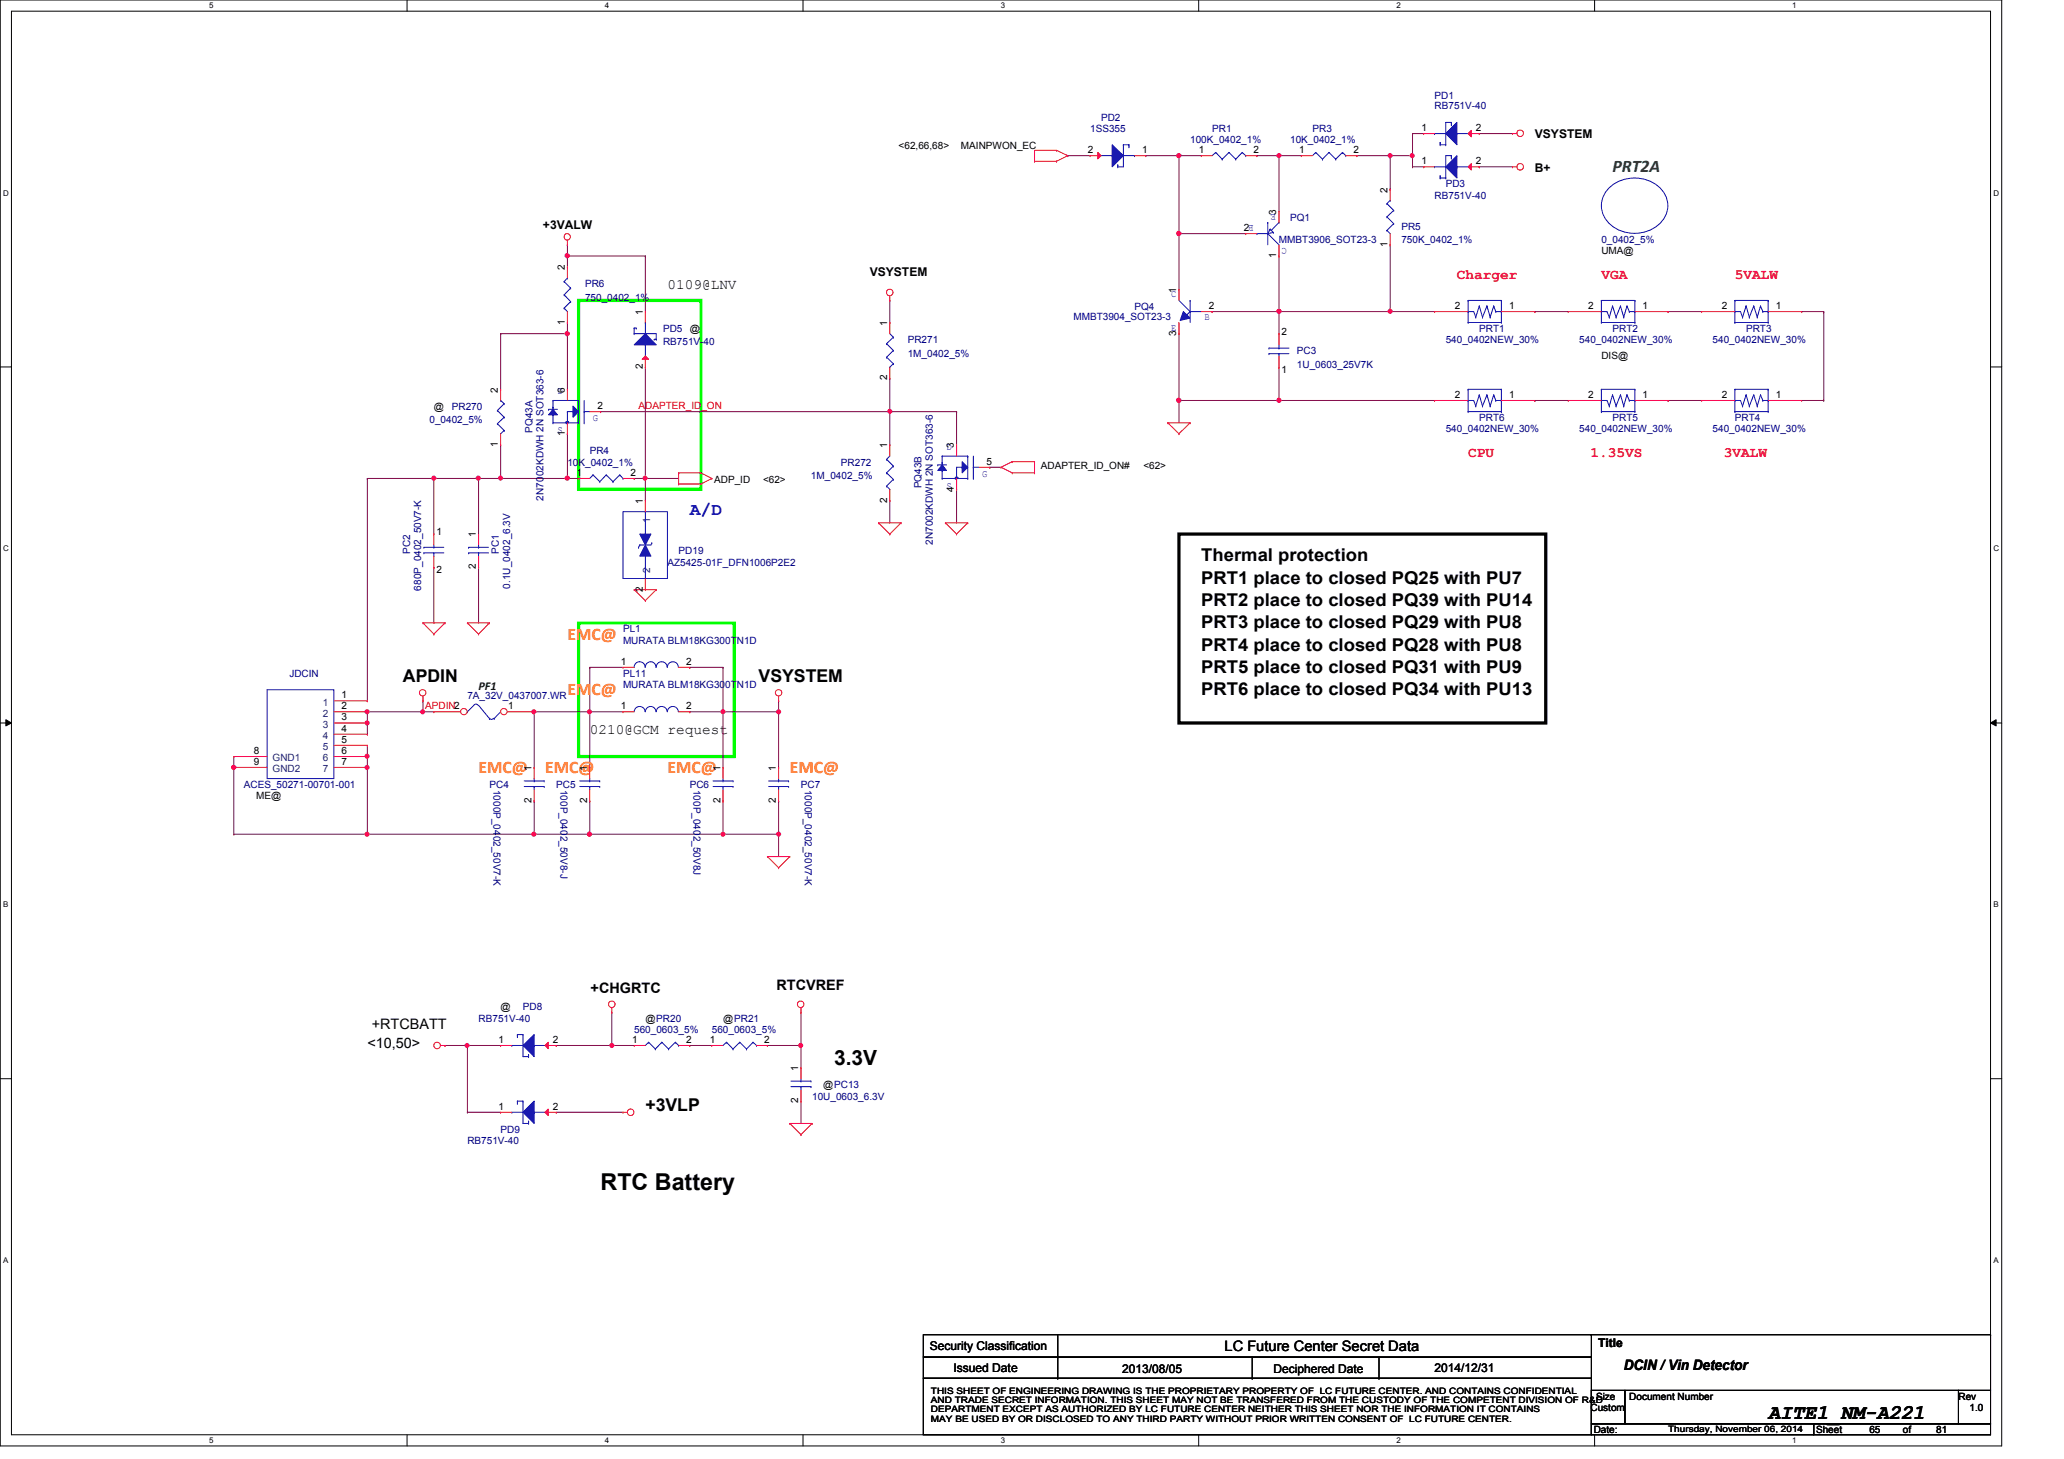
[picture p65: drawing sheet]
<svg xmlns="http://www.w3.org/2000/svg" width="297mm" height="210mm" viewBox="0 0 297 210" stroke-linecap="round" stroke-linejoin="round" font-family="sans-serif">
<defs><g id="words">
<text font-size="3.3" x="86.4" y="171.2">RTC Battery</text>
<g font-size="3">
<text x="120.1" y="153.2">3.3V</text>
<text x="254.5" y="204.2">AITE1_NM-A221</text>
</g>
<text font-size="2.5" fill="#008000" x="232.1" y="24.8">PRT2A</text>
<text font-size="2.5" fill="#00f" x="99.3" y="74.1">A/D</text>
<g font-size="2.5">
<text x="172.9" y="80.8">Thermal protection</text>
<text x="172.9" y="84">PRT1 place to closed PQ25 with PU7</text>
<text x="172.9" y="87.2">PRT2 place to closed PQ39 with PU14</text>
<text x="172.9" y="90.4">PRT3 place to closed PQ29 with PU8</text>
<text x="172.9" y="93.6">PRT4 place to closed PQ28 with PU8</text>
<text x="58" y="98.1">APDIN</text>
<text x="109.2" y="98.1">VSYSTEM</text>
<text x="172.9" y="96.8">PRT5 place to closed PQ31 with PU9</text>
<text x="172.9" y="100">PRT6 place to closed PQ34 with PU13</text>
<text x="92.9" y="159.9">+3VLP</text>
</g>
<g font-size="2.5" fill="#ff8000">
<text x="81.7" y="92">EMC@</text>
<text x="81.7" y="100">EMC@</text>
<text x="68.9" y="111.3">EMC@</text>
<text x="78.4" y="111.3">EMC@</text>
<text x="96.1" y="111.3">EMC@</text>
<text x="113.7" y="111.3">EMC@</text>
</g>
<g font-size="2.1">
<text x="96.1" y="41.6">0109@LNV</text>
<text x="84.9" y="105.6">0210@GCM request</text>
<text x="85" y="142.9">+CHGRTC</text>
<text x="111.8" y="142.4">RTCVREF</text>
<text x="53.5" y="148">+RTCBATT</text>
<text x="52.9" y="150.7">&lt;10,50&gt;</text>
<text x="176.2" y="194.4">LC Future Center Secret Data</text>
<text x="233.7" y="197.1">DCIN / Vin Detector</text>
</g>
<g font-size="2.1" fill="#f00">
<text x="209.7" y="40.1">Charger</text>
<text x="230.5" y="40.1">VGA</text>
<text x="249.7" y="40.1">5VALW</text>
<text x="211.3" y="65.7">CPU</text>
<text x="228.9" y="65.7">1.35VS</text>
<text x="248.1" y="65.7">3VALW</text>
</g>
<g font-size="1.7">
<text x="220.9" y="19.9">VSYSTEM</text>
<text x="220.9" y="24.7">B+</text>
<text x="78.1" y="33">+3VALW</text>
<text x="125.2" y="39.7">VSYSTEM</text>
<text x="133.8" y="194.3">Security Classification</text>
<text x="137.2" y="197.3">Issued Date</text>
<text x="161.5" y="197.5">2013/08/05</text>
<text x="183.3" y="197.5">Deciphered Date</text>
<text x="206.5" y="197.3">2014/12/31</text>
<text x="230" y="193.8">Title</text>
</g>
<text font-size="1.7" fill="#004000" x="68.9" y="99.3">PF1</text>
<g font-size="1.4" fill="#000080">
<text x="158.5" y="17.4">PD2</text>
<text x="206.5" y="14.2">PD1</text>
<text x="206.5" y="15.7">RB751V-40</text>
<text x="156.9" y="19">1SS355</text>
<text x="171.3" y="20.6">100K_0402_1%</text>
<text x="174.5" y="19">PR1</text>
<text x="185.7" y="20.6">10K_0402_1%</text>
<text x="188.9" y="19">PR3</text>
<text x="206.5" y="28.6">RB751V-40</text>
<text x="208.1" y="27">PD3</text>
<text x="184.1" y="35">MMBT3906_SOT23-3</text>
<text x="185.7" y="31.7">PQ1</text>
<text x="201.7" y="33.1">PR5</text>
<text x="201.7" y="35">750K_0402_1%</text>
<text x="230.5" y="35">0_0402_5%</text>
<text x="84.2" y="41.4">PR6</text>
<text x="84.2" y="43.3">750_0402_1%</text>
<text x="95.4" y="47.8">PD5</text>
<text x="154.5" y="46">MMBT3904_SOT23-3</text>
<text x="163.3" y="44.6">PQ4</text>
<text x="212.9" y="47.8">PRT1</text>
<text x="232.1" y="47.8">PRT2</text>
<text x="251.3" y="47.8">PRT3</text>
<text x="95.4" y="49.7">RB751V-40</text>
<text x="130.6" y="49.4">PR271</text>
<text x="130.6" y="51.3">1M_0402_5%</text>
<text x="186.6" y="51">PC3</text>
<text x="186.6" y="52.9">1U_0603_25V7K</text>
<text x="208.1" y="49.4">540_0402NEW_30%</text>
<text x="227.3" y="49.4">540_0402NEW_30%</text>
<text x="246.5" y="49.4">540_0402NEW_30%</text>
<text x="65" y="59">PR270</text>
<text x="61.8" y="60.9">0_0402_5%</text>
<text x="76.6" y="62.3" transform="rotate(-90 76.6 62.3)">PQ43A</text>
<text x="84.9" y="65.4">PR4</text>
<text x="208.1" y="62.2">540_0402NEW_30%</text>
<text x="212.9" y="60.6">PRT6</text>
<text x="227.3" y="62.2">540_0402NEW_30%</text>
<text x="232.1" y="60.6">PRT5</text>
<text x="246.5" y="62.2">540_0402NEW_30%</text>
<text x="249.7" y="60.6">PRT4</text>
<text x="81.7" y="67">10K_0402_1%</text>
<text x="116.7" y="68.9">1M_0402_5%</text>
<text x="121" y="67">PR272</text>
<text x="132.6" y="70.3" transform="rotate(-90 132.6 70.3)">PQ43B</text>
<text x="78.2" y="72" transform="rotate(-90 78.2 72)">2N7002KDWH 2N SOT363-6</text>
<text x="59" y="79.7" transform="rotate(-90 59 79.7)">PC2</text>
<text x="71.8" y="79.7" transform="rotate(-90 71.8 79.7)">PC1</text>
<text x="96.1" y="81.4">AZ5425-01F_DFN1006P2E2</text>
<text x="97.7" y="79.8">PD19</text>
<text x="134.2" y="78.4" transform="rotate(-90 134.2 78.4)">2N7002KDWH 2N SOT363-6</text>
<text x="60.6" y="85" transform="rotate(-90 60.6 85)">680P_0402_50V7-K</text>
<text x="73.4" y="84.7" transform="rotate(-90 73.4 84.7)">0.1U_0402_6.3V</text>
<text x="89.7" y="91">PL1</text>
<text x="89.7" y="92.6">MURATA BLM18KG300TN1D</text>
<text x="41.7" y="97.4">JDCIN</text>
<text x="67.3" y="100.6">7A_32V_0437007.WR</text>
<text x="89.7" y="97.4">PL11</text>
<text x="89.7" y="99">MURATA BLM18KG300TN1D</text>
<text x="35.1" y="113.4">ACES_50271-00701-001</text>
<text x="70.4" y="113.4">PC4</text>
<text x="71" y="113.6" transform="rotate(90 71 113.6)">1000P_0402_50V7-K</text>
<text x="80" y="113.4">PC5</text>
<text x="80.6" y="113.6" transform="rotate(90 80.6 113.6)">100P_0402_50V8-J</text>
<text x="99.3" y="113.4">PC6</text>
<text x="99.8" y="113.6" transform="rotate(90 99.8 113.6)">100P_0402_50V8J</text>
<text x="115.3" y="113.4">PC7</text>
<text x="115.8" y="113.6" transform="rotate(90 115.8 113.6)">1000P_0402_50V7-K</text>
<text x="68.9" y="147">RB751V-40</text>
<text x="75.3" y="145.4">PD8</text>
<text x="91.3" y="148.6">560_0603_5%</text>
<text x="102.4" y="148.6">560_0603_5%</text>
<text x="116.9" y="158.2">10U_0603_6.3V</text>
<text x="67.3" y="164.6">RB751V-40</text>
<text x="72" y="163">PD9</text>
</g>
<g font-size="1.4">
<text x="129.3" y="21.4">&lt;62,66,68&gt;</text>
<text x="138.3" y="21.4">MAINPWON_EC</text>
<text x="156.5" y="22">2</text>
<text x="164.4" y="22">1</text>
<text x="172.5" y="22">1</text>
<text x="180.4" y="22">2</text>
<text x="187" y="22">1</text>
<text x="194.8" y="22">2</text>
<text x="204.6" y="18.8">1</text>
<text x="204.6" y="23.6">1</text>
<text x="212.4" y="18.8">2</text>
<text x="212.4" y="23.6">2</text>
<text x="199.7" y="27.7" transform="rotate(-90 199.7 27.7)">2</text>
<text x="179" y="33.2">2</text>
<text x="183.7" y="30.9" transform="rotate(-90 183.7 30.9)">3</text>
<text x="199.7" y="35.5" transform="rotate(-90 199.7 35.5)">1</text>
<text x="81.3" y="38.9" transform="rotate(-90 81.3 38.9)">2</text>
<text x="183.7" y="37.1" transform="rotate(-90 183.7 37.1)">1</text>
<text x="230.5" y="36.6">UMA@</text>
<text x="81.3" y="46.7" transform="rotate(-90 81.3 46.7)">1</text>
<text x="92.5" y="45.3" transform="rotate(-90 92.5 45.3)">1</text>
<text x="99.3" y="47.8">@</text>
<text x="127.7" y="46.9" transform="rotate(-90 127.7 46.9)">1</text>
<text x="169.3" y="42.1" transform="rotate(-90 169.3 42.1)">1</text>
<text x="174" y="44.4">2</text>
<text x="209.4" y="44.4">2</text>
<text x="217.2" y="44.4">1</text>
<text x="228.6" y="44.4">2</text>
<text x="236.4" y="44.4">1</text>
<text x="247.8" y="44.4">2</text>
<text x="255.6" y="44.4">1</text>
<text x="92.5" y="53.1" transform="rotate(-90 92.5 53.1)">2</text>
<text x="169.3" y="48.3" transform="rotate(-90 169.3 48.3)">3</text>
<text x="184.4" y="53.7">1</text>
<text x="184.4" y="48.2">2</text>
<text x="230.5" y="51.6">DIS@</text>
<text x="62.4" y="59">@</text>
<text x="71.7" y="56.5" transform="rotate(-90 71.7 56.5)">2</text>
<text x="81.3" y="56.5" transform="rotate(-90 81.3 56.5)">6</text>
<text x="86" y="58.8">2</text>
<text x="127.7" y="54.7" transform="rotate(-90 127.7 54.7)">2</text>
<text x="209.4" y="57.2">2</text>
<text x="217.2" y="57.2">1</text>
<text x="228.6" y="57.2">2</text>
<text x="236.4" y="57.2">1</text>
<text x="247.8" y="57.2">2</text>
<text x="255.6" y="57.2">1</text>
<text x="71.7" y="64.3" transform="rotate(-90 71.7 64.3)">1</text>
<text x="81.3" y="62.7" transform="rotate(-90 81.3 62.7)">1</text>
<text x="127.7" y="64.5" transform="rotate(-90 127.7 64.5)">1</text>
<text x="137.3" y="64.5" transform="rotate(-90 137.3 64.5)">3</text>
<text x="83" y="68.5">1</text>
<text x="90.8" y="68.5">2</text>
<text x="102.8" y="69.5">ADP_ID</text>
<text x="109.8" y="69.5">&lt;62&gt;</text>
<text x="137.3" y="70.7" transform="rotate(-90 137.3 70.7)">4</text>
<text x="142" y="66.8">5</text>
<text x="149.8" y="67.4">ADAPTER_ID_ON#</text>
<text x="164.5" y="67.4">&lt;62&gt;</text>
<text x="62.8" y="77">1</text>
<text x="68.5" y="77.3" transform="rotate(-90 68.5 77.3)">1</text>
<text x="92.5" y="72.5" transform="rotate(-90 92.5 72.5)">1</text>
<text x="127.7" y="72.3" transform="rotate(-90 127.7 72.3)">2</text>
<text x="62.8" y="82.5">2</text>
<text x="68.5" y="81.9" transform="rotate(-90 68.5 81.9)">2</text>
<text x="92.5" y="85.1" transform="rotate(-90 92.5 85.1)">2</text>
<text x="89.4" y="95.6">1</text>
<text x="98.8" y="95.6">2</text>
<text x="49.1" y="100.5">1</text>
<text x="49.1" y="102">2</text>
<text x="49.1" y="103.6">3</text>
<text x="49.1" y="105.2">4</text>
<text x="49.1" y="106.8">5</text>
<text x="73.1" y="102">1</text>
<text x="89.4" y="102">1</text>
<text x="98.8" y="102">2</text>
<text x="36.5" y="110">9</text>
<text x="36.5" y="108.5">8</text>
<text x="49.1" y="108.5">6</text>
<text x="49.1" y="110">7</text>
<text x="76.5" y="110.9" transform="rotate(-90 76.5 110.9)">1</text>
<text x="84.5" y="110.9" transform="rotate(-90 84.5 110.9)">1</text>
<text x="103.7" y="110.9" transform="rotate(-90 103.7 110.9)">1</text>
<text x="111.7" y="110.9" transform="rotate(-90 111.7 110.9)">1</text>
<text x="36.9" y="115">ME@</text>
<text x="76.5" y="115.5" transform="rotate(-90 76.5 115.5)">2</text>
<text x="84.5" y="115.5" transform="rotate(-90 84.5 115.5)">2</text>
<text x="103.7" y="115.5" transform="rotate(-90 103.7 115.5)">2</text>
<text x="111.7" y="115.5" transform="rotate(-90 111.7 115.5)">2</text>
<text x="72" y="145.4">@</text>
<text x="92.9" y="147">@PR20</text>
<text x="104.1" y="147">@PR21</text>
<text x="71.8" y="150">1</text>
<text x="79.5" y="150">2</text>
<text x="91" y="150">1</text>
<text x="98.8" y="150">2</text>
<text x="102.1" y="150">1</text>
<text x="110" y="150">2</text>
<text x="114.9" y="154.1" transform="rotate(-90 114.9 154.1)">1</text>
<text x="71.8" y="159.6">1</text>
<text x="79.5" y="159.6">2</text>
<text x="114.9" y="158.7" transform="rotate(-90 114.9 158.7)">2</text>
<text x="118.4" y="156.6">@PC13</text>
<text x="228.9" y="203">Custom</text>
<text x="229.7" y="201.4">Size</text>
<text x="234.5" y="201.4">Document Number</text>
<text x="281.9" y="201.4">Rev</text>
<text x="283.5" y="203">1.0</text>
<text x="229.4" y="206.2">Date:</text>
<text x="261.4" y="206.2">Sheet</text>
<text x="269" y="206.2">65</text>
<text x="273.9" y="206.2">of</text>
<text x="278.6" y="206.2">81</text>
</g>
<g font-size="1.4" fill="#00f">
<text x="180.4" y="32.4" transform="rotate(180 180.4 32.4)">B</text>
<text x="183.6" y="30.8" transform="rotate(180 183.6 30.8)">E</text>
<text x="185.2" y="35.6" transform="rotate(180 185.2 35.6)">C</text>
<text x="168.6" y="47.6">E</text>
<text x="168.6" y="42.8">C</text>
<text x="173.4" y="46">B</text>
<text x="80.2" y="56.7">D</text>
<text x="80.2" y="62.3">S</text>
<text x="85.3" y="60.6">G</text>
<text x="136.2" y="64.7">D</text>
<text x="136.2" y="70.3">S</text>
<text x="141.3" y="68.6">G</text>
</g>
<g font-size="1.4" fill="#f00">
<text x="91.9" y="58.9">ADAPTER_ID_ON</text>
<text x="61.2" y="102.1">APDIN2</text>
</g>
<g font-size="1.4" fill="#004080">
<text x="93.6" y="75.2" transform="rotate(-90 93.6 75.2)">1</text>
<text x="93.6" y="82.4" transform="rotate(-90 93.6 82.4)">2</text>
<text x="46.4" y="101.5">1</text>
<text x="46.4" y="103.1">2</text>
<text x="46.4" y="104.7">3</text>
<text x="46.4" y="106.3">4</text>
<text x="46.4" y="107.9">5</text>
<text x="39.2" y="111.1">GND2</text>
<text x="39.2" y="109.5">GND1</text>
<text x="46.4" y="109.5">6</text>
<text x="46.4" y="111.1">7</text>
</g>
<g font-size="1.3">
<text x="134" y="200.6">THIS SHEET OF ENGINEERING DRAWING IS THE PROPRIETARY PROPERTY OF LC FUTURE CENTER. AND CONTAINS CONFIDENTIAL</text>
<text x="134" y="201.9">AND TRADE SECRET INFORMATION. THIS SHEET MAY NOT BE TRANSFERED FROM THE CUSTODY OF THE COMPETENT DIVISION OF R&amp;D</text>
<text x="134" y="203.2">DEPARTMENT EXCEPT AS AUTHORIZED BY LC FUTURE CENTER NEITHER THIS SHEET NOR THE INFORMATION IT CONTAINS</text>
<text x="134" y="204.5">MAY BE USED BY OR DISCLOSED TO ANY THIRD PARTY WITHOUT PRIOR WRITTEN CONSENT OF LC FUTURE CENTER.</text>
<text x="240.1" y="206">Thursday, November 06, 2014</text>
</g>
<g font-size="1.1">
<text x="30.1" y="1.1">5</text>
<text x="87" y="1.1">4</text>
<text x="144" y="1.1">3</text>
<text x="201" y="1.1">2</text>
<text x="257.9" y="1.1">1</text>
<text x=".5" y="28.2">D</text>
<text x="286.9" y="28.2">D</text>
<text x=".5" y="79.3">C</text>
<text x="286.9" y="79.3">C</text>
<text x=".5" y="130.6">B</text>
<text x="286.9" y="130.6">B</text>
<text x=".5" y="181.7">A</text>
<text x="286.9" y="181.7">A</text>
<text x="30.1" y="207.6">5</text>
<text x="87" y="207.6">4</text>
<text x="144" y="207.6">3</text>
<text x="201" y="207.6">2</text>
<text x="257.9" y="207.6">1</text>
</g>
</g></defs>
<path d="M0 0h288.1v208h-288.1zM1.6 1.6h284.9v204.8h-284.9z" fill="none" stroke="#000" stroke-width=".14"/>
<g fill="#fff">
<path d="M30.1 .2h.6v1.2h-.6z"/>
<path d="M30.1 206.6h.6v1.2h-.6z"/>
</g>
<path d="M58.6 0v1.6M58.6 206.4v1.6" fill="none" stroke="#000" stroke-width=".14"/>
<g fill="#fff">
<path d="M87 .2h.6v1.2h-.6z"/>
<path d="M87 206.6h.6v1.2h-.6z"/>
</g>
<path d="M115.6 0v1.6M115.6 206.4v1.6" fill="none" stroke="#000" stroke-width=".14"/>
<g fill="#fff">
<path d="M144 .2h.6v1.2h-.6z"/>
<path d="M144 206.6h.6v1.2h-.6z"/>
</g>
<path d="M172.5 0v1.6M172.5 206.4v1.6" fill="none" stroke="#000" stroke-width=".14"/>
<g fill="#fff">
<path d="M201 .2h.5v1.2h-.5z"/>
<path d="M201 206.6h.5v1.2h-.5z"/>
</g>
<path d="M229.5 0v1.6M229.5 206.4v1.6" fill="none" stroke="#000" stroke-width=".14"/>
<g fill="#fff">
<path d="M257.9 .2h.6v1.2h-.6z"/>
<path d="M257.9 206.6h.6v1.2h-.6z"/>
<path d="M.5 27.2h.7v1.2h-.7z"/>
<path d="M286.9 27.2h.8v1.2h-.8z"/>
<path d="M.5 78.4h.7v1.1h-.7z"/>
<path d="M286.9 78.4h.8v1.1h-.8z"/>
</g>
<path d="M0 52.8h1.6M286.5 52.8h1.6" fill="none" stroke="#000" stroke-width=".14"/>
<g fill="#fff">
<path d="M.5 129.6h.7v1.2h-.7z"/>
<path d="M286.9 129.6h.7v1.2h-.7z"/>
</g>
<path d="M0 104h1.6M.8 103.5l.8 .5-.8 .4zM286.5 104l.8-.5v.9zM286.5 104h1.6" fill="none" stroke="#000" stroke-width=".14"/>
<path d="M.8 103.5l.8 .5-.8 .4zM286.5 104l.8-.5v.9z" fill="#000"/>
<g fill="#fff">
<path d="M.5 180.8h.7v1.1h-.7z"/>
<path d="M286.9 180.8h.7v1.1h-.7z"/>
</g>
<path d="M0 155.2h1.6M286.5 155.2h1.6" fill="none" stroke="#000" stroke-width=".14"/>
<path d="M169.7 76.8h52.8v27.2h-52.8z" fill="none" stroke="#000" stroke-width=".47"/>
<path d="M83.3 43.2h17.6v27.2h-17.6zM83.3 89.6h22.4v19.2h-22.4z" fill="none" stroke="#0f0" stroke-width=".47"/>
<path d="M115.3 145.6h.1M115.3 158.4h.1M115.3 150.4h.1M115.3 145.6v8M115.3 158.4v3.2" fill="none" stroke="#800040" stroke-width=".14"/>
<circle cx="115.2" cy="150.4" r=".3" fill="#f0f"/>
<circle cx="115.2" cy="150.4" r=".3" fill="none" stroke="#f0f" stroke-width=".14"/>
<path d="M88 150.4h.1M88 145.6h.1M88 150.4h3.3M88 145.6v4.8M99.3 150.4h.1M99.3 150.4h3.1M110.4 150.4h.1M110.4 150.4h4.9" fill="none" stroke="#800040" stroke-width=".14"/>
<circle cx="88.1" cy="150.4" r=".3" fill="#f0f"/>
<circle cx="88.1" cy="150.4" r=".3" fill="none" stroke="#f0f" stroke-width=".14"/>
<path d="M67.3 150.4h.1M67.3 150.4h4.7" fill="none" stroke="#800040" stroke-width=".14"/>
<circle cx="67.2" cy="150.4" r=".3" fill="#f0f"/>
<circle cx="67.2" cy="150.4" r=".3" fill="none" stroke="#f0f" stroke-width=".14"/>
<g fill="none" stroke="#800040" stroke-width=".14">
<path d="M203.3 19.2h.1M203.3 19.2h1.6M203.3 19.2v4.8M203.3 24h.1M203.3 22.4h.1M203.3 24h1.6M174.5 44.8h.1M174.5 44.8h25.6M184.1 44.8h.1M64 150.4h.1M64 150.4h3.3M67.3 150.4h.1"/>
<path d="M67.3 150.4v9.6M67.3 160h.1M67.3 160h4.7M80 160h.1M80 160h9.7"/>
</g>
<circle cx="184.1" cy="44.8" r=".3" fill="#f0f"/>
<circle cx="184.1" cy="44.8" r=".3" fill="none" stroke="#f0f" stroke-width=".14"/>
<path d="M184.1 22.4h.1M184.1 22.4h3.2M200.1 22.4h.1M200.1 22.4h3.2" fill="none" stroke="#800040" stroke-width=".14"/>
<circle cx="203.2" cy="22.4" r=".3" fill="#f0f"/>
<circle cx="203.2" cy="22.4" r=".3" fill="none" stroke="#f0f" stroke-width=".14"/>
<circle cx="200.1" cy="22.4" r=".3" fill="#f0f"/>
<circle cx="200.1" cy="22.4" r=".3" fill="none" stroke="#f0f" stroke-width=".14"/>
<path d="M164.9 22.4h.1M164.9 22.4h4.8M169.7 57.6h.1M169.7 57.6v3.2M240.1 57.6h.1M240.1 57.6h4.8M259.3 44.8h.1M259.3 44.8h3.2M262.5 44.8h.1M262.5 44.8v12.8" fill="none" stroke="#800040" stroke-width=".14"/>
<circle cx="169.6" cy="57.6" r=".32" fill="#f0f"/>
<circle cx="169.6" cy="57.6" r=".32" fill="none" stroke="#f0f" stroke-width=".14"/>
<path d="M169.7 48h.1M169.7 48v9.6M184.1 57.6h.1M184.1 57.6h22.4M220.9 57.6h.1M220.9 57.6h4.8" fill="none" stroke="#800040" stroke-width=".14"/>
<circle cx="184.1" cy="57.6" r=".31" fill="#f0f"/>
<circle cx="184.1" cy="57.6" r=".31" fill="none" stroke="#f0f" stroke-width=".14"/>
<path d="M169.7 33.6h.1M169.7 22.4h.1M169.7 33.6h9.6M169.7 22.4v11.2" fill="none" stroke="#800040" stroke-width=".14"/>
<circle cx="169.7" cy="22.4" r=".31" fill="#f0f"/>
<circle cx="169.7" cy="22.4" r=".31" fill="none" stroke="#f0f" stroke-width=".14"/>
<path d="M184.1 22.4h.1M184.1 22.4v8" fill="none" stroke="#800040" stroke-width=".14"/>
<circle cx="184.1" cy="22.4" r=".3" fill="#f0f"/>
<circle cx="184.1" cy="22.4" r=".3" fill="none" stroke="#f0f" stroke-width=".14"/>
<path d="M169.7 33.6h.1M169.7 33.6v8M180.9 22.4h.1M180.9 22.4h3.2M200.1 44.8h.1M200.1 44.8h6.4M220.9 44.8h.1M220.9 44.8h4.8M240.1 44.8h.1M240.1 44.8h4.8" fill="none" stroke="#800040" stroke-width=".14"/>
<circle cx="169.6" cy="33.6" r=".32" fill="#f0f"/>
<circle cx="169.6" cy="33.6" r=".32" fill="none" stroke="#f0f" stroke-width=".14"/>
<path d="M212.9 19.2h.1M212.9 19.2h4.8M184.1 36.8h.1M184.1 36.8v8M200.1 27.2h.1M200.1 22.4v4.8M212.9 24h.1M212.9 24h4.8" fill="none" stroke="#800040" stroke-width=".14"/>
<circle cx="184.1" cy="44.8" r=".3" fill="#f0f"/>
<circle cx="184.1" cy="44.8" r=".3" fill="none" stroke="#f0f" stroke-width=".14"/>
<path d="M169.7 22.4h.1M169.7 22.4h3.2M200.1 35.2h.1M200.1 35.2v9.6" fill="none" stroke="#800040" stroke-width=".14"/>
<circle cx="200.1" cy="44.8" r=".3" fill="#f0f"/>
<circle cx="200.1" cy="44.8" r=".3" fill="none" stroke="#f0f" stroke-width=".14"/>
<g fill="none" stroke="#800040" stroke-width=".14">
<path d="M153.7 22.4h.1M153.7 22.4h3.2M259.3 57.6h3.2M262.5 57.6h.1M60.9 100.8h.1M60.9 100.8v1.6M76.9 102.4h.1M76.9 102.4h12.8M84.9 102.4h.1M99.3 102.4h.1M99.3 102.4h4.8M84.9 120h.1"/>
<path d="M84.9 120h19.2"/>
</g>
<circle cx="84.8" cy="120" r=".3" fill="#f0f"/>
<circle cx="84.8" cy="120" r=".3" fill="none" stroke="#f0f" stroke-width=".14"/>
<path d="M112.1 102.4h.1M112.1 102.4v8M76.9 120h.1M76.9 120h8" fill="none" stroke="#800040" stroke-width=".14"/>
<circle cx="84.8" cy="120" r=".3" fill="#f0f"/>
<circle cx="84.8" cy="120" r=".3" fill="none" stroke="#f0f" stroke-width=".14"/>
<path d="M84.9 102.4h.1M84.9 102.4v8" fill="none" stroke="#800040" stroke-width=".14"/>
<circle cx="84.8" cy="102.4" r=".3" fill="#f0f"/>
<circle cx="84.8" cy="102.4" r=".3" fill="none" stroke="#f0f" stroke-width=".14"/>
<path d="M112.1 120h.1M112.1 120v3.2" fill="none" stroke="#800040" stroke-width=".14"/>
<circle cx="112.1" cy="120" r=".3" fill="#f0f"/>
<circle cx="112.1" cy="120" r=".3" fill="none" stroke="#f0f" stroke-width=".14"/>
<path d="M76.9 102.4h.1M76.9 102.4v8" fill="none" stroke="#800040" stroke-width=".14"/>
<circle cx="76.8" cy="102.4" r=".3" fill="#f0f"/>
<circle cx="76.8" cy="102.4" r=".3" fill="none" stroke="#f0f" stroke-width=".14"/>
<path d="M76.9 115.2h.1M76.9 115.2v4.8M84.9 115.2h.1M84.9 115.2v4.8M104.1 102.4h.1M104.1 115.2h.1M104.1 102.4v8M104.1 115.2v4.8M104.1 102.4h8" fill="none" stroke="#800040" stroke-width=".14"/>
<circle cx="104.1" cy="102.4" r=".3" fill="#f0f"/>
<circle cx="104.1" cy="102.4" r=".3" fill="none" stroke="#f0f" stroke-width=".14"/>
<path d="M112.1 115.2h.1M112.1 115.2v4.8h-8M104.1 120h.1" fill="none" stroke="#800040" stroke-width=".14"/>
<circle cx="104.1" cy="120" r=".3" fill="#f0f"/>
<circle cx="104.1" cy="120" r=".3" fill="none" stroke="#f0f" stroke-width=".14"/>
<path d="M112.1 100.8h.1M112.1 100.8v1.6" fill="none" stroke="#800040" stroke-width=".14"/>
<circle cx="112.1" cy="102.4" r=".3" fill="#f0f"/>
<circle cx="112.1" cy="102.4" r=".3" fill="none" stroke="#f0f" stroke-width=".14"/>
<g fill="none" stroke="#800040" stroke-width=".14">
<path d="M195.3 22.4h.1M195.3 22.4h4.8M169.7 57.6h.1M184.1 44.8h.1M184.1 52.8h.1M184.1 44.8v3.2M184.1 52.8v4.8h-14.4M52.9 68.8h.1M52.9 68.8v32M52.9 104h.1M52.9 102.4v1.6M60.9 102.4h.1"/>
<path d="M60.9 102.4h1.5M80 150.4h.1M80 150.4h8"/>
</g>
<circle cx="52.8" cy="104" r=".3" fill="#f0f"/>
<circle cx="52.8" cy="104" r=".3" fill="none" stroke="#f0f" stroke-width=".14"/>
<path d="M52.9 105.6h.1M52.9 104v1.6M52.9 102.4h8M60.9 102.4h.1" fill="none" stroke="#800040" stroke-width=".14"/>
<circle cx="52.8" cy="102.4" r=".3" fill="#f0f"/>
<circle cx="52.8" cy="102.4" r=".3" fill="none" stroke="#f0f" stroke-width=".14"/>
<circle cx="60.8" cy="102.4" r=".3" fill="#f0f"/>
<circle cx="60.8" cy="102.4" r=".3" fill="none" stroke="#f0f" stroke-width=".14"/>
<path d="M52.9 108.8h.1M52.9 107.2v1.6" fill="none" stroke="#800040" stroke-width=".14"/>
<circle cx="52.8" cy="108.8" r=".3" fill="#f0f"/>
<circle cx="52.8" cy="108.8" r=".3" fill="none" stroke="#f0f" stroke-width=".14"/>
<path d="M33.7 110.4h.1M33.7 108.8v1.6M52.9 110.4h.1M52.9 108.8v11.2M52.9 120h.1" fill="none" stroke="#800040" stroke-width=".14"/>
<circle cx="52.8" cy="110.4" r=".3" fill="#f0f"/>
<circle cx="52.8" cy="110.4" r=".3" fill="none" stroke="#f0f" stroke-width=".14"/>
<path d="M52.9 120h24M76.9 120h.1" fill="none" stroke="#800040" stroke-width=".14"/>
<circle cx="52.8" cy="120" r=".3" fill="#f0f"/>
<circle cx="52.8" cy="120" r=".3" fill="none" stroke="#f0f" stroke-width=".14"/>
<circle cx="76.8" cy="120" r=".3" fill="#f0f"/>
<circle cx="76.8" cy="120" r=".3" fill="none" stroke="#f0f" stroke-width=".14"/>
<path d="M33.7 110.4v9.6M33.7 120h.1" fill="none" stroke="#800040" stroke-width=".14"/>
<circle cx="33.6" cy="110.4" r=".31" fill="#f0f"/>
<circle cx="33.6" cy="110.4" r=".31" fill="none" stroke="#f0f" stroke-width=".14"/>
<path d="M86.4 59.2h.1M86.4 59.2h41.7M128.1 59.2h.1M128.1 59.2v4.8M92.9 68.8h.1M92.9 68.8h4.8M128.1 72h.1M128.1 72v3.2M137.7 70.4h.1M137.7 70.4v4.8M33.7 120h19.2M52.9 120h.1" fill="none" stroke="#800040" stroke-width=".14"/>
<circle cx="128.1" cy="59.2" r=".3" fill="#f0f"/>
<circle cx="128.1" cy="59.2" r=".3" fill="none" stroke="#f0f" stroke-width=".14"/>
<g fill="none" stroke="#800040" stroke-width=".14">
<path d="M81.7 36.8h.1M81.7 36.8v1.6M72 48h.1M72 48v8M81.7 48h.1M81.7 48v8M128.1 54.4h.1M128.1 43.2h.1M128.1 43.2v3.2M128.1 54.4v4.8h9.6M137.7 59.2h.1M137.7 59.2v4.8"/>
<path d="M72 64h.1M72 68.8h.1M72 64v4.8M81.7 62.4h.1M81.7 62.4v6.4h-9.7M142.4 67.2h.1M142.4 67.2h1.7"/>
</g>
<circle cx="81.6" cy="68.8" r=".31" fill="#f0f"/>
<circle cx="81.6" cy="68.8" r=".31" fill="none" stroke="#f0f" stroke-width=".14"/>
<circle cx="72" cy="68.8" r=".3" fill="#f0f"/>
<circle cx="72" cy="68.8" r=".3" fill="none" stroke="#f0f" stroke-width=".14"/>
<path d="M72 48h.1M72 48h9.7" fill="none" stroke="#800040" stroke-width=".14"/>
<circle cx="81.6" cy="48" r=".31" fill="#f0f"/>
<circle cx="81.6" cy="48" r=".31" fill="none" stroke="#f0f" stroke-width=".14"/>
<path d="M81.7 46.4h.1M81.7 46.4v1.6M62.4 68.8h.1M62.4 68.8v8M68.9 68.8h.1M68.9 68.8h3.1M62.4 81.6h.1M62.4 81.6v8" fill="none" stroke="#800040" stroke-width=".14"/>
<circle cx="68.8" cy="68.8" r=".3" fill="#f0f"/>
<circle cx="68.8" cy="68.8" r=".3" fill="none" stroke="#f0f" stroke-width=".14"/>
<path d="M52.9 68.8h.1M52.9 68.8h16M62.4 68.8h.1M68.9 68.8h.1M68.9 68.8v8M68.9 81.6h.1M68.9 81.6v8" fill="none" stroke="#800040" stroke-width=".14"/>
<circle cx="62.4" cy="68.8" r=".3" fill="#f0f"/>
<circle cx="62.4" cy="68.8" r=".3" fill="none" stroke="#f0f" stroke-width=".14"/>
<path d="M81.7 36.8h.1M81.7 36.8h11.2M92.9 36.8h.1M92.9 36.8v8M84.9 96h.1M84.9 96h4.8M84.9 96v6.4M99.3 96h.1M99.3 96h4.8M104.1 96h.1M104.1 96v6.4" fill="none" stroke="#800040" stroke-width=".14"/>
<circle cx="81.6" cy="36.8" r=".31" fill="#f0f"/>
<circle cx="81.6" cy="36.8" r=".31" fill="none" stroke="#f0f" stroke-width=".14"/>
<path d="M81.7 35.2h.1M81.7 35.2v1.6M92.9 52.8v16M92.9 68.8h.1" fill="none" stroke="#800040" stroke-width=".14"/>
<circle cx="92.8" cy="68.8" r=".3" fill="#f0f"/>
<circle cx="92.8" cy="68.8" r=".3" fill="none" stroke="#f0f" stroke-width=".14"/>
<path d="M81.7 68.8h.1M81.7 68.8h1.6M91.3 68.8h.1M91.3 68.8h1.6M92.9 68.8h.1M92.9 68.8v3.2" fill="none" stroke="#800040" stroke-width=".14"/>
<g fill="none" stroke="#f00" stroke-width=".14">
<path d="M217.7 19.2h.1M217.7 19.2h.6M81.7 35.2h.1M81.7 34.6v.6M148.9 23.2h.1M148.9 21.6h.1M148.9 21.6h3.2M148.9 23.2h3.2M148.9 21.6v1.6M152.1 21.6h.1M152.1 23.2h.1M152.1 21.6l1.6 .8"/>
<path d="M153.7 22.4h.1M153.7 22.4l-1.6 .8M179.3 33.6h.1M179.3 33.6h1.6M184.1 30.4h.1M184.1 36.8h.1M184.1 30.4v1.6M184.1 35.2v1.6M217.7 24h.1M217.7 24h.6M128.1 43.2h.1M128.1 42.6v.6"/>
<path d="M97.7 69.6h.1M97.7 68h.1M97.7 68h3.2M97.7 69.6h3.2M97.7 68v1.6M100.9 69.6h.1M100.9 68h.1M100.9 68l1.5 .8M102.4 68.8h.1M102.4 68.8l-1.5 .8M126.4 75.2h.1M126.4 75.2h3.3"/>
<path d="M126.4 75.2l1.7 1.6M128.1 76.8h.1M129.7 75.2h.1M129.7 75.2l-1.6 1.6M136.1 75.2h.1M136.1 75.2h3.2M136.1 75.2l1.6 1.6M137.7 76.8h.1M139.3 75.2h.1M139.3 75.2l-1.6 1.6M144.1 67.2h.1M144.1 67.2l1.6 .8"/>
<path d="M145.7 68h.1M145.7 66.4h.1M145.7 68h3.2M145.7 66.4h3.2M145.7 66.4l-1.6 .8M148.9 68h.1M148.9 66.4h.1M148.9 66.4v1.6M168.1 60.8h.1M168.1 60.8h3.2M168.1 60.8l1.6 1.6M169.7 62.4h.1"/>
<path d="M171.3 60.8h.1M171.3 60.8l-1.6 1.6M60.9 89.6h.1M60.9 89.6h3.1M60.9 89.6l1.5 1.6M62.4 91.2h.1M64 89.6h.1M64 89.6l-1.6 1.6M67.3 89.6h.1M67.3 89.6h3.1M67.3 89.6l1.6 1.6M68.9 91.2h.1"/>
<path d="M70.4 89.6h.1M70.4 89.6l-1.5 1.6M91.3 84.8h.1M91.3 84.8h3.1M91.3 84.8l1.6 1.6M92.9 86.4h.1M94.4 84.8h.1M94.4 84.8l-1.5 1.6M60.9 100.8h.1M60.9 100.2v.6M112.1 100.8h.1M112.1 100.2v.6"/>
<path d="M110.4 123.2h.1M110.4 123.2h3.3M110.4 123.2l1.7 1.6M112.1 124.8h.1M113.7 123.2h.1M113.7 123.2l-1.6 1.6M63.4 150.4h.6M64 150.4h.1M88 145.6h.1M88 145v.6M115.3 145.6h.1M115.3 145v.6"/>
<path d="M89.7 160h.1M89.7 160h.6M113.7 161.6h.1M113.7 161.6h3.2M113.7 161.6l1.6 1.6M115.3 163.2h.1M116.9 161.6h.1M116.9 161.6l-1.6 1.6"/>
<circle cx="218.8" cy="19.2" r=".47"/>
<circle cx="81.6" cy="34.1" r=".46"/>
<circle cx="218.8" cy="24" r=".47"/>
<circle cx="128" cy="42.1" r=".47"/>
<circle cx="60.8" cy="99.7" r=".46"/>
<circle cx="112.1" cy="99.7" r=".46"/>
<circle cx="62.9" cy="150.4" r=".47"/>
<circle cx="88" cy="144.5" r=".47"/>
<circle cx="115.2" cy="144.5" r=".47"/>
<circle cx="90.8" cy="160" r=".47"/>
</g>
<g fill="none" stroke="#000" stroke-width=".14">
<path d="M132.9 192h96.1v3.2h-96.1zM132.9 195.2h96.1v3.1h-96.1zM132.9 198.3h96.1v8.1h-96.1zM152.2 195.2h.1M152.2 198.3h.1M152.2 192v6.3M180.2 198.3h.1M180.2 195.2v3.1M198.5 198.3h.1M198.5 195.2v3.1M228.9 192h57.6M286.5 192h.1"/>
<path d="M286.5 192v8M229 200h4.8v4.9h-4.8zM229 204.9h32v1.5h-32zM233.8 200h48.1v4.9h-48.1zM261 204.9h25.5v1.5h-25.5zM281.9 200h4.6v4.9h-4.6z"/>
</g>
<g fill="none" stroke="#00f" stroke-width=".14">
<path d="M180.9 33.6h.1M180.9 33.6h1.6M182.5 33.6h.1M182.5 32h.1M182.5 33.6l1.6 1.6M182.5 32v3.2M182.8 33h.1M182.8 33l-.3 .6M182.8 33l.5 .4M183.3 33.4h.1M183.3 33.4l-.8 .2M184.1 32h.1"/>
<path d="M184.1 32l-1.1 1.1M231.6 27a5.4 5.4 0 0 1 7.8 .6 3.5 3.5 0 0 1-1.1 5 5.2 5.2 0 0 1-7.5-1.6 3.5 3.5 0 0 1 .8-4z"/>
</g>
<path d="M75.3 160l1.6-1.6v3.2z" fill="#00f"/>
<g fill="none" stroke="#00f" stroke-width=".14">
<path d="M74.5 158.4h.1M74.5 158.7h.1M74.5 158.4h.8M74.5 158.4v.3M75.3 158.4h.1M75.3 158.4v3.2h.8M73.7 160h.1M73.7 160h1.6M75.3 160l1.6-1.6v3.2zM76.1 161.6h.1M76.1 161.3h.1M76.1 161.3v.3"/>
<path d="M76.9 160h.1M76.9 160h1.5"/>
</g>
<path d="M72 160h.1M72 160h1.7" fill="none" stroke="#f00" stroke-width=".14"/>
<path d="M78.4 160l.5-.4v.9z" fill="#f00"/>
<path d="M128.1 64h.1M128.1 72h.1M128.1 64v1.6M128.1 70.4v1.6M78.4 160l.5-.4v.9zM78.4 160h1.6M80 160h.1" fill="none" stroke="#f00" stroke-width=".14"/>
<path d="M127.6 66.1h.1M127.6 68h.1M127.6 69.9h.1M127.6 66.1l1 1M127.6 68l1 1M127.6 69.9l.5 .5M128.1 70.4h.1M128.1 65.6l-.5 .5M128.6 67.1h.1M128.6 69h.1M128.6 67.1l-1 .9M128.6 69l-1 .9" fill="none" stroke="#00f" stroke-width=".14"/>
<path d="M82.5 58.4l.8 .8-.8 .8z" fill="#00f"/>
<path d="M82.5 58.4l.8 .8-.8 .8z" fill="none" stroke="#00f" stroke-width=".14"/>
<path d="M79.6 58.9l.6 .8h-1.3z" fill="#00f"/>
<g fill="none" stroke="#00f" stroke-width=".14">
<path d="M189.4 21.9h.1M189.4 21.9l-.5 .5M189.4 21.9l.9 1M190.3 22.9h.1M191.3 21.9h.1M191.3 21.9l-1 1M191.3 21.9l.9 1M192.2 22.9h.1M193.2 21.9h.1M193.2 21.9l-1 1M193.2 21.9l.5 .5M193.7 22.4h.1"/>
<path d="M78.9 58.9h.1M78.9 58.9h1.3M79.6 58.9l.6 .8h-1.3zM79.6 57.6h.1M79.6 58.6h.1M79.6 59.7h.1M79.6 57.6h3.7M79.6 57.6v1.3M79.6 59.7v1.1M81.7 59.2h.1M81.7 59.2v1.6M81.7 59.2h.8"/>
<path d="M82.5 59.2h.1M83.3 57.6h.1M83.3 57.6v3.2M84.1 59.2h.1M84.1 59.2h.8M84.1 57.6v3.2M79.6 60.8h.1M79.6 60.8h3.7M81.5 60.7h.1M81.5 60.8h.1M81.5 60.7h.3M81.5 60.7v.1"/>
<path d="M81.7 60.8h.1M81.8 60.7h.1M81.8 60.7v.1M83.3 60.8h.1M84.1 60.8h.1"/>
</g>
<path d="M187.3 22.4h.1M187.3 22.4h1.6M193.7 22.4h1.6M195.3 22.4h.1M81.7 56h.1M81.7 56v1.6M84.9 59.2h1.5M86.4 59.2h.1M81.7 62.4h.1M81.7 60.8v1.6" fill="none" stroke="#f00" stroke-width=".14"/>
<path d="M209.7 17.6v3.2l-1.6-1.6z" fill="#00f"/>
<g fill="none" stroke="#00f" stroke-width=".14">
<path d="M206.5 19.2h.1M206.5 19.2h1.6M208.9 17.6h.1M208.9 17.9h.1M208.9 17.6h-.8v3.2M208.9 17.6v.3M209.7 17.6v3.2l-1.6-1.6zM209.7 19.2h.1M209.7 19.2h1.6M207.3 20.8h.1M207.3 20.5h.1M207.3 20.8h.8"/>
<path d="M207.3 20.5v.3M208.1 20.8h.1"/>
</g>
<path d="M204.9 19.2h.1M204.9 19.2h1.6" fill="none" stroke="#f00" stroke-width=".14"/>
<path d="M211.3 19.2l.4-.4v.9z" fill="#f00"/>
<g fill="none" stroke="#f00" stroke-width=".14">
<path d="M211.3 19.2l.4-.4v.9zM211.3 19.2h1.6M212.9 19.2h.1M81.7 38.4h.1M81.7 38.4v1.6M81.7 46.4h.1M81.7 44.8v1.6M206.5 57.6h.1M206.5 57.6h4.8M216.1 57.6h4.8M220.9 57.6h.1M225.7 44.8h.1"/>
<path d="M225.7 44.8h4.8M235.3 44.8h4.8M240.1 44.8h.1M68.9 76.8h.1M68.9 76.8v1.6M68.9 81.6h.1M68.9 80v1.6M112.1 110.4h.1M112.1 115.2h.1M112.1 110.4v1.6M112.1 113.6v1.6"/>
</g>
<g fill="none" stroke="#00f" stroke-width=".14">
<path d="M81.2 44.3h.1M81.2 42.4h.1M81.2 40.5h.1M81.2 44.3l.5 .5M81.2 42.4l.9 1M81.2 40.5l.9 .9M81.7 40h.1M81.7 40l-.5 .5M82.1 43.4h.1M82.1 41.4h.1M82.1 43.4l-.9 .9M82.1 41.4l-.9 1"/>
<path d="M211.3 56h.1M211.3 59.2h.1M211.3 57.6h.1M211.3 56h4.8M211.3 57.6h.8l.3 .8M211.3 56v3.2M211.3 59.2h4.8M212.4 58.4h.1M212.9 56.8h.1M212.9 56.8l.5 1.6M212.9 56.8l-.5 1.6M213.4 58.4h.1"/>
<path d="M214 56.8h.1M214 56.8l.5 1.6M214 56.8l-.6 1.6M214.5 58.4h.1M215 56.8h.1M215 56.8l.3 .8M215 56.8l-.5 1.6M215.3 57.6h.1M215.3 57.6h.8M216.1 56h.1M216.1 59.2h.1M216.1 57.6h.1"/>
<path d="M216.1 56v3.2M230.5 43.2h.1M230.5 46.4h.1M230.5 44.8h.1M230.5 43.2h4.8M230.5 44.8h.8l.3 .8M230.5 43.2v3.2M230.5 46.4h4.8M231.6 45.6h.1M232.1 44h.1M232.1 44l.5 1.6M232.1 44l-.5 1.6"/>
<path d="M232.6 45.6h.1M233.2 44h.1M233.2 44l.5 1.6M233.2 44l-.6 1.6M233.7 45.6h.1M234.1 44h.1M234.1 44l.4 .8M234.1 44l-.4 1.6M234.5 44.8h.1M234.5 44.8h.8M235.3 43.2h.1M235.3 46.4h.1"/>
<path d="M235.3 44.8h.1M235.3 43.2v3.2M67.4 79.5h.1M67.4 78.7h.1M67.4 79.5h2.9M67.4 78.7h2.9M68.9 78.7h.1M68.9 79.5h.1M68.9 78.4v.3M68.9 79.5v.5M110.6 113.2h2.9M110.6 112.4h2.9"/>
<path d="M112.1 112.4h.1M112.1 113.2h.1M112.1 112v.4M112.1 113.2v.4M113.5 113.2h.1M113.5 112.4h.1"/>
</g>
<path d="M160.1 20.8l1.6 1.6-1.6 1.6z" fill="#00f"/>
<g fill="none" stroke="#00f" stroke-width=".14">
<path d="M158.5 22.4h1.6M160.1 20.8l1.6 1.6-1.6 1.6zM160.1 22.4h.1M160.9 24h.1M160.9 23.7h.1M160.9 23.7v.3M161.7 20.8h.1M161.7 20.8v3.2h-.8M161.7 22.4h1.6M161.7 20.8h.8M162.5 20.8h.1M162.5 21.1h.1"/>
<path d="M162.5 20.8v.3M163.3 22.4h.1"/>
</g>
<path d="M163.3 22.4h1.6M164.9 22.4h.1" fill="none" stroke="#f00" stroke-width=".14"/>
<path d="M158 21.9l.5 .5-.5 .5z" fill="#f00"/>
<g fill="none" stroke="#f00" stroke-width=".14">
<path d="M156.9 22.4h.1M156.9 22.4h1.6M158 21.9l.5 .5-.5 .5zM184.1 52.8h.1M184.1 48h.1M184.1 48v1.6M184.1 51.2v1.6M89.7 96h.1M89.7 96h1.6M97.7 96h1.6M99.3 96h.1M76.9 110.4h.1"/>
<path d="M76.9 115.2h.1M76.9 110.4v1.6M76.9 113.6v1.6M89.7 102.4h.1M89.7 102.4h1.6M97.7 102.4h1.6M99.3 102.4h.1M102.4 150.4h.1M102.4 150.4h1.7M108.9 150.4h1.5M110.4 150.4h.1"/>
</g>
<g fill="none" stroke="#00f" stroke-width=".14">
<path d="M182.6 50.1h.1M182.6 50.9h.1M182.6 50.1h2.9M182.6 50.9h2.9M184.1 50.9h.1M184.1 50.1h.1M184.1 49.6v.5M184.1 50.9v.3M91.3 96a.78 .78 0 0 1 .8-.8 .78 .78 0 0 1 .7 .8M92.9 96a.76 .76 0 0 1 .7-.8 .76 .76 0 0 1 .8 .8M94.4 96a.78 .78 0 0 1 .8-.8 .78 .78 0 0 1 .8 .8M96.1 96a.78 .78 0 0 1 .7-.8 .78 .78 0 0 1 .8 .8"/>
<path d="M75.4 113.2h2.9M75.4 112.4h2.9M76.9 112.4h.1M76.9 113.2h.1M76.9 112v.4M76.9 113.2v.4M78.3 113.2h.1M78.3 112.4h.1M91.3 102.4a.78 .78 0 0 1 .8-.8 .78 .78 0 0 1 .7 .8M92.9 102.4a.76 .76 0 0 1 .7-.8 .76 .76 0 0 1 .8 .8M94.4 102.4a.78 .78 0 0 1 .8-.8 .78 .78 0 0 1 .8 .8M96.1 102.4a.78 .78 0 0 1 .7-.8 .78 .78 0 0 1 .8 .8"/>
<path d="M104.6 149.9h.1M104.6 149.9l-.5 .5M104.6 149.9l.9 1M105.5 150.9h.1M106.5 149.9h.1M106.5 149.9l-1 1M106.5 149.9l.9 1M107.4 150.9h.1M108.4 149.9h.1M108.4 149.9l-1 1M108.4 149.9l.5 .5M108.9 150.4h.1"/>
</g>
<path d="M91.3 49.6l1.6-1.6 1.5 1.6z" fill="#00f"/>
<g fill="none" stroke="#00f" stroke-width=".14">
<path d="M91.3 49.6l1.6-1.6 1.5 1.6zM91.3 48h.1M91.3 47.2h.1M91.3 48h3.1v.8M91.3 47.2v.8M91.3 47.2h.3M91.6 47.2h.1M92.9 49.6h.1M92.9 46.4h.1M92.9 46.4v1.6M92.9 49.6v1.6M94.1 48.8h.1"/>
<path d="M94.1 48.8h.3M94.4 48.8h.1"/>
</g>
<path d="M92.9 44.8h.1M92.9 44.8v1.6" fill="none" stroke="#f00" stroke-width=".14"/>
<path d="M92.4 51.7l.5-.5 .4 .5z" fill="#f00"/>
<path d="M92.4 51.7l.5-.5 .4 .5zM92.9 52.8h.1M92.9 51.2v1.6" fill="none" stroke="#f00" stroke-width=".14"/>
<path d="M209.7 22.4v3.2l-1.6-1.6z" fill="#00f"/>
<g fill="none" stroke="#00f" stroke-width=".14">
<path d="M206.5 24h.1M206.5 24h1.6M207.3 25.6h.1M207.3 25.3h.1M207.3 25.6h.8M207.3 25.3v.3M208.1 25.6h.1M208.9 22.4h.1M208.9 22.7h.1M208.9 22.4h-.8v3.2M208.9 22.4v.3M209.7 22.4v3.2l-1.6-1.6z"/>
<path d="M209.7 24h.1M209.7 24h1.6"/>
</g>
<path d="M204.9 24h.1M204.9 24h1.6" fill="none" stroke="#f00" stroke-width=".14"/>
<path d="M211.3 24l.4-.5v1z" fill="#f00"/>
<g fill="none" stroke="#f00" stroke-width=".14">
<path d="M211.3 24l.4-.5v1zM211.3 24h1.6M212.9 24h.1M244.9 44.8h.1M244.9 44.8h4.8M254.5 44.8h4.8M259.3 44.8h.1M33.7 110.4h.1M33.7 108.8h.1M33.7 108.8h4.7M33.7 110.4h4.7M48 100.8h4.9"/>
<path d="M48 102.4h4.9M48 104h4.9M48 105.6h4.9M48 107.2h4.9M48 108.8h4.9M48 110.4h4.9M52.9 100.8h.1M52.9 102.4h.1M52.9 104h.1M52.9 105.6h.1M52.9 107.2h.1M52.9 108.8h.1"/>
<path d="M52.9 110.4h.1M104.1 110.4h.1M104.1 115.2h.1M104.1 110.4v1.6M104.1 113.6v1.6M91.3 150.4h.1M91.3 150.4h1.6M97.7 150.4h1.6M99.3 150.4h.1"/>
</g>
<g fill="none" stroke="#00f" stroke-width=".14">
<path d="M249.7 43.2h.1M249.7 46.4h.1M249.7 44.8h.1M249.7 43.2h4.8M249.7 44.8h.8l.3 .8M249.7 43.2v3.2M249.7 46.4h4.8M250.8 45.6h.1M251.3 44h.1M251.3 44l.5 1.6M251.3 44l-.5 1.6M251.8 45.6h.1"/>
<path d="M252.4 44h.1M252.4 44l.5 1.6M252.4 44l-.6 1.6M252.9 45.6h.1M253.4 44h.1M253.4 44l.3 .8M253.4 44l-.5 1.6M253.7 44.8h.1M253.7 44.8h.8M254.5 43.2h.1M254.5 46.4h.1M254.5 44.8h.1"/>
<path d="M254.5 43.2v3.2M38.4 99.2h9.6v12.8h-9.6zM102.6 113.2h2.9M102.6 112.4h2.9M104.1 112.4h.1M104.1 113.2h.1M104.1 112v.4M104.1 113.2v.4M105.5 113.2h.1M105.5 112.4h.1M93.3 149.9h.1M93.3 149.9l-.4 .5"/>
<path d="M93.3 149.9l1 1M94.3 150.9h.1M95.2 149.9h.1M95.2 149.9l-.9 1M95.2 149.9l1 1M96.2 150.9h.1M97.2 149.9h.1M97.2 149.9l-1 1M97.2 149.9l.5 .5M97.7 150.4h.1"/>
</g>
<path d="M75.3 150.4l1.6-1.6v3.2z" fill="#00f"/>
<g fill="none" stroke="#00f" stroke-width=".14">
<path d="M73.7 150.4h.1M73.7 150.4h1.6M74.5 148.8h.1M74.5 149.1h.1M74.5 148.8h.8M74.5 148.8v.3M75.3 150.4l1.6-1.6v3.2zM75.3 148.8h.1M75.3 148.8v3.2h.8M76.1 152h.1M76.1 151.7h.1M76.1 151.7v.3"/>
<path d="M76.9 150.4h.1M76.9 150.4h1.5"/>
</g>
<path d="M72 150.4h.1M72 150.4h1.7" fill="none" stroke="#f00" stroke-width=".14"/>
<path d="M78.4 150.4l.5-.5v1z" fill="#f00"/>
<path d="M84.9 110.4h.1M84.9 115.2h.1M84.9 110.4v1.6M84.9 113.6v1.6M78.4 150.4l.5-.5v1zM78.4 150.4h1.6M80 150.4h.1" fill="none" stroke="#f00" stroke-width=".14"/>
<path d="M83.4 113.2h2.9M83.4 112.4h2.9M84.9 112.4h.1M84.9 113.2h.1M84.9 112v.4M84.9 113.2v.4M86.3 113.2h.1M86.3 112.4h.1" fill="none" stroke="#00f" stroke-width=".14"/>
<path d="M170.3 44.8l1 1-1.5 .3z" fill="#00f"/>
<g fill="none" stroke="#00f" stroke-width=".14">
<path d="M175 21.9h.1M175 21.9l-.5 .5M175 21.9l.9 1M175.9 22.9h.1M176.9 21.9h.1M176.9 21.9l-1 1M176.9 21.9l.9 1M177.8 22.9h.1M178.8 21.9h.1M178.8 21.9l-1 1M178.8 21.9l.5 .5M179.3 22.4h.1"/>
<path d="M199.6 33.1h.1M199.6 31.2h.1M199.6 29.3h.1M199.6 33.1l.5 .5M199.6 31.2l1 1M199.6 29.3l1 1M200.1 28.8h.1M200.1 28.8l-.5 .5M200.6 32.2h.1M200.6 30.3h.1M200.6 32.2l-1 .9M200.6 30.3l-1 .9"/>
<path d="M71.6 59.1h.1M71.6 59.1l1 .9M72 57.6h.1M72 57.6l.6 .5M72.6 58.1h.1M72.6 58.1l-1 1M127.6 49.4h.1M127.6 51.4h.1M127.6 49.4l1 1M127.6 51.4l1 .9M128.1 52.8h.1M128.1 48l.5 .5"/>
<path d="M128.6 48.5h.1M128.6 50.4h.1M128.6 52.3h.1M128.6 48.5l-1 .9M128.6 50.4l-1 1M128.6 52.3l-.5 .5M169.7 43.2l1.6 1.6M170.3 44.8l1 1-1.5 .3zM171.3 43.2h.1M171.3 44.8h.1M171.3 43.2v3.2M171.3 44.8h1.6"/>
<path d="M171.3 44.8l-.8 .8M211.3 43.2h.1M211.3 46.4h.1M211.3 44.8h.1M211.3 44.8h.8l.3 .8M211.3 43.2h4.8M211.3 43.2v3.2M211.3 46.4h4.8M212.4 45.6h.1M212.9 44h.1M212.9 44l.5 1.6M212.9 44l-.5 1.6"/>
<path d="M213.4 45.6h.1M214 44h.1M214 44l.5 1.6M214 44l-.6 1.6M214.5 45.6h.1M215 44h.1M215 44l.3 .8M215 44l-.5 1.6M215.3 44.8h.1M215.3 44.8h.8M216.1 43.2h.1M216.1 46.4h.1"/>
<path d="M216.1 44.8h.1M216.1 43.2v3.2M249.7 56h.1M249.7 59.2h.1M249.7 57.6h.1M249.7 56h4.8M249.7 57.6h.8l.3 .8M249.7 56v3.2M249.7 59.2h4.8M250.8 58.4h.1M251.3 56.8h.1M251.3 56.8l.5 1.6"/>
<path d="M251.3 56.8l-.5 1.6M251.8 58.4h.1M252.4 56.8h.1M252.4 56.8l.5 1.6M252.4 56.8l-.6 1.6M252.9 58.4h.1M253.4 56.8h.1M253.4 56.8l.3 .8M253.4 56.8l-.5 1.6M253.7 57.6h.1M253.7 57.6h.8M254.5 56h.1"/>
<path d="M254.5 59.2h.1M254.5 57.6h.1M254.5 56v3.2M61 79.5h.1M61 78.7h.1M61 79.5h2.9M61 78.7h2.9M62.4 78.7h.1M62.4 79.5h.1M62.4 78.4v.3M62.4 79.5v.5M71.6 61h.1"/>
<path d="M71.6 61l1 .9M72.6 61.9h.1M72.6 60h.1M72.6 61.9l-.6 .5M72.6 60l-1 1M85.3 68.3h.1M85.3 68.3l-.4 .5M85.3 68.3l1 1M86.3 69.3h.1M87.2 68.3h.1M87.2 68.3l-.9 1M87.2 68.3l1 1"/>
<path d="M88.2 69.3h.1M89.2 68.3h.1M89.2 68.3l-1 1M89.2 68.3l.5 .5M89.7 68.8h.1M92.9 76.8h.1M92.9 73.6v3.2M92.9 81.6h.1M92.9 81.6v1.6M113.8 156.3h2.9M113.8 155.5h2.9M115.3 155.5h.1"/>
<path d="M115.3 156.3h.1M115.3 155.2v.3M115.3 156.3v.5M116.7 156.3h.1M116.7 155.5h.1"/>
</g>
<g fill="none" stroke="#f00" stroke-width=".14">
<path d="M172.9 22.4h.1M172.9 22.4h1.6M179.3 22.4h1.6M180.9 22.4h.1M200.1 35.2h.1M200.1 27.2h.1M200.1 27.2v1.6M200.1 33.6v1.6M72 56h.1M72 56v1.6M128.1 46.4h.1M128.1 54.4h.1"/>
<path d="M128.1 46.4v1.6M128.1 52.8v1.6M169.7 41.6h.1M169.7 48h.1M169.7 41.6v1.6M169.7 46.4v1.6M172.9 44.8h1.6M174.5 44.8h.1M206.5 44.8h.1M206.5 44.8h4.8M216.1 44.8h4.8M220.9 44.8h.1"/>
<path d="M244.9 57.6h.1M244.9 57.6h4.8M254.5 57.6h4.8M259.3 57.6h.1M62.4 76.8h.1M62.4 76.8v1.6M72 64h.1M72 62.4v1.6M83.3 68.8h.1M83.3 68.8h1.6M89.7 68.8h1.6M91.3 68.8h.1"/>
<path d="M62.4 81.6h.1M62.4 80v1.6M115.3 153.6h.1M115.3 158.4h.1M115.3 153.6v1.6M115.3 156.8v1.6"/>
</g>
<path d="M92.9 78.4l.8 1.6h-1.6z" fill="#00f"/>
<path d="M92.9 78.4l.8 1.6h-1.6zM92.9 81.6h.1M92.9 80v1.6" fill="none" stroke="#00f" stroke-width=".14"/>
<path d="M92.1 76.8h1.6l-.8 1.6z" fill="#00f"/>
<g fill="none" stroke="#00f" stroke-width=".14">
<path d="M230.5 56h.1M230.5 59.2h.1M230.5 57.6h.1M230.5 56h4.8M230.5 57.6h.8l.3 .8M230.5 56v3.2M230.5 59.2h4.8M231.6 58.4h.1M232.1 56.8h.1M232.1 56.8l.5 1.6M232.1 56.8l-.5 1.6M232.6 58.4h.1"/>
<path d="M233.2 56.8h.1M233.2 56.8l.5 1.6M233.2 56.8l-.6 1.6M233.7 58.4h.1M234.1 56.8h.1M234.1 56.8l.4 .8M234.1 56.8l-.4 1.6M234.5 57.6h.1M234.5 57.6h.8M235.3 56h.1M235.3 59.2h.1M235.3 57.6h.1"/>
<path d="M235.3 56v3.2M89.7 73.6h6.4v9.6h-6.4zM91.9 78.7h.1M92.1 76.8h1.6l-.8 1.6zM92.1 78.4h.1M92.1 78.4l-.2 .3M93.8 78.1h.1M93.8 78.1l-.1 .3h-1.6M67.3 102.4h.1M68.8 101.5l-.1-.2h-.4l-1 1.1M68.9 101.5l1.5 1.9M70.4 103.4h.1"/>
<path d="M70.4 103.3a.38 .38 0 0 0 .7 0M71.1 103.4h.1M72 102.4l-.9 1"/>
</g>
<path d="M225.7 57.6h.1M225.7 57.6h4.8M235.3 57.6h4.8M240.1 57.6h.1M92.9 72h.1M92.9 72v1.6M92.9 84.8h.1M92.9 83.2v1.6" fill="none" stroke="#f00" stroke-width=".14"/>
<circle cx="72.5" cy="102.4" r=".46" fill="#fff"/>
<g fill="none" stroke="#f00" stroke-width=".14">
<path d="M73 102.4h3.9M76.9 102.4h.1"/>
<circle cx="72.5" cy="102.4" r=".46"/>
</g>
<circle cx="66.8" cy="102.4" r=".46" fill="#fff"/>
<g fill="none" stroke="#f00" stroke-width=".14">
<path d="M62.4 102.4h.1M62.4 102.4h3.9"/>
<circle cx="66.8" cy="102.4" r=".46"/>
</g>
<path d="M138.5 66.4l.8 .8-.8 .8z" fill="#00f"/>
<path d="M138.5 66.4l.8 .8-.8 .8z" fill="none" stroke="#00f" stroke-width=".14"/>
<path d="M135.6 66.9l.6 .8h-1.2z" fill="#00f"/>
<g fill="none" stroke="#00f" stroke-width=".14">
<path d="M135 66.9h.1M135 66.9h1.2M135.6 66.9l.6 .8h-1.2zM135.6 65.6h.1M135.6 66.6h.1M135.6 68.8h.1M135.6 67.7h.1M135.6 65.6h3.7M135.6 68.8h3.7M135.6 65.6v1.3M135.6 67.7v1.1M137.5 68.7h.1"/>
<path d="M137.5 68.8h.1M137.5 68.7h.3M137.5 68.7v.1M137.7 68.8h.1M137.7 67.2h.1M137.7 67.2v1.6M137.7 67.2h.8M137.8 68.7h.1M137.8 68.7v.1M138.5 67.2h.1M139.3 65.6h.1M139.3 68.8h.1"/>
<path d="M139.3 65.6v3.2M140.1 67.2h.1M140.1 68.8h.1M140.1 67.2h.8M140.1 65.6v3.2"/>
</g>
<path d="M137.7 64h.1M137.7 70.4h.1M137.7 64v1.6M137.7 68.8v1.6M140.9 67.2h1.5M142.4 67.2h.1" fill="none" stroke="#f00" stroke-width=".14"/>
<circle cx="115.2" cy="150.4" r=".3" fill="#f0f"/>
<circle cx="115.2" cy="150.4" r=".3" fill="none" stroke="#f0f" stroke-width=".14"/>
<circle cx="88.1" cy="150.4" r=".3" fill="#f0f"/>
<circle cx="88.1" cy="150.4" r=".3" fill="none" stroke="#f0f" stroke-width=".14"/>
<circle cx="67.2" cy="150.4" r=".3" fill="#f0f"/>
<circle cx="67.2" cy="150.4" r=".3" fill="none" stroke="#f0f" stroke-width=".14"/>
<circle cx="184.1" cy="44.8" r=".3" fill="#f0f"/>
<circle cx="184.1" cy="44.8" r=".3" fill="none" stroke="#f0f" stroke-width=".14"/>
<circle cx="203.2" cy="22.4" r=".3" fill="#f0f"/>
<circle cx="203.2" cy="22.4" r=".3" fill="none" stroke="#f0f" stroke-width=".14"/>
<circle cx="200.1" cy="22.4" r=".3" fill="#f0f"/>
<circle cx="200.1" cy="22.4" r=".3" fill="none" stroke="#f0f" stroke-width=".14"/>
<circle cx="169.6" cy="57.6" r=".32" fill="#f0f"/>
<circle cx="169.6" cy="57.6" r=".32" fill="none" stroke="#f0f" stroke-width=".14"/>
<circle cx="184.1" cy="57.6" r=".31" fill="#f0f"/>
<circle cx="184.1" cy="57.6" r=".31" fill="none" stroke="#f0f" stroke-width=".14"/>
<circle cx="169.7" cy="22.4" r=".31" fill="#f0f"/>
<circle cx="169.7" cy="22.4" r=".31" fill="none" stroke="#f0f" stroke-width=".14"/>
<circle cx="184.1" cy="22.4" r=".3" fill="#f0f"/>
<circle cx="184.1" cy="22.4" r=".3" fill="none" stroke="#f0f" stroke-width=".14"/>
<circle cx="169.6" cy="33.6" r=".32" fill="#f0f"/>
<circle cx="169.6" cy="33.6" r=".32" fill="none" stroke="#f0f" stroke-width=".14"/>
<circle cx="184.1" cy="44.8" r=".3" fill="#f0f"/>
<circle cx="184.1" cy="44.8" r=".3" fill="none" stroke="#f0f" stroke-width=".14"/>
<circle cx="200.1" cy="44.8" r=".3" fill="#f0f"/>
<circle cx="200.1" cy="44.8" r=".3" fill="none" stroke="#f0f" stroke-width=".14"/>
<circle cx="84.8" cy="120" r=".3" fill="#f0f"/>
<circle cx="84.8" cy="120" r=".3" fill="none" stroke="#f0f" stroke-width=".14"/>
<circle cx="84.8" cy="120" r=".3" fill="#f0f"/>
<circle cx="84.8" cy="120" r=".3" fill="none" stroke="#f0f" stroke-width=".14"/>
<circle cx="84.8" cy="102.4" r=".3" fill="#f0f"/>
<circle cx="84.8" cy="102.4" r=".3" fill="none" stroke="#f0f" stroke-width=".14"/>
<circle cx="112.1" cy="120" r=".3" fill="#f0f"/>
<circle cx="112.1" cy="120" r=".3" fill="none" stroke="#f0f" stroke-width=".14"/>
<circle cx="76.8" cy="102.4" r=".3" fill="#f0f"/>
<circle cx="76.8" cy="102.4" r=".3" fill="none" stroke="#f0f" stroke-width=".14"/>
<circle cx="104.1" cy="102.4" r=".3" fill="#f0f"/>
<circle cx="104.1" cy="102.4" r=".3" fill="none" stroke="#f0f" stroke-width=".14"/>
<circle cx="104.1" cy="120" r=".3" fill="#f0f"/>
<circle cx="104.1" cy="120" r=".3" fill="none" stroke="#f0f" stroke-width=".14"/>
<circle cx="112.1" cy="102.4" r=".3" fill="#f0f"/>
<circle cx="112.1" cy="102.4" r=".3" fill="none" stroke="#f0f" stroke-width=".14"/>
<circle cx="52.8" cy="104" r=".3" fill="#f0f"/>
<circle cx="52.8" cy="104" r=".3" fill="none" stroke="#f0f" stroke-width=".14"/>
<circle cx="52.8" cy="102.4" r=".3" fill="#f0f"/>
<circle cx="52.8" cy="102.4" r=".3" fill="none" stroke="#f0f" stroke-width=".14"/>
<circle cx="60.8" cy="102.4" r=".3" fill="#f0f"/>
<circle cx="60.8" cy="102.4" r=".3" fill="none" stroke="#f0f" stroke-width=".14"/>
<circle cx="52.8" cy="108.8" r=".3" fill="#f0f"/>
<circle cx="52.8" cy="108.8" r=".3" fill="none" stroke="#f0f" stroke-width=".14"/>
<circle cx="52.8" cy="110.4" r=".3" fill="#f0f"/>
<circle cx="52.8" cy="110.4" r=".3" fill="none" stroke="#f0f" stroke-width=".14"/>
<circle cx="52.8" cy="120" r=".3" fill="#f0f"/>
<circle cx="52.8" cy="120" r=".3" fill="none" stroke="#f0f" stroke-width=".14"/>
<circle cx="76.8" cy="120" r=".3" fill="#f0f"/>
<circle cx="76.8" cy="120" r=".3" fill="none" stroke="#f0f" stroke-width=".14"/>
<circle cx="33.6" cy="110.4" r=".31" fill="#f0f"/>
<circle cx="33.6" cy="110.4" r=".31" fill="none" stroke="#f0f" stroke-width=".14"/>
<circle cx="128.1" cy="59.2" r=".3" fill="#f0f"/>
<circle cx="128.1" cy="59.2" r=".3" fill="none" stroke="#f0f" stroke-width=".14"/>
<circle cx="81.6" cy="68.8" r=".31" fill="#f0f"/>
<circle cx="81.6" cy="68.8" r=".31" fill="none" stroke="#f0f" stroke-width=".14"/>
<circle cx="72" cy="68.8" r=".3" fill="#f0f"/>
<circle cx="72" cy="68.8" r=".3" fill="none" stroke="#f0f" stroke-width=".14"/>
<circle cx="81.6" cy="48" r=".31" fill="#f0f"/>
<circle cx="81.6" cy="48" r=".31" fill="none" stroke="#f0f" stroke-width=".14"/>
<circle cx="68.8" cy="68.8" r=".3" fill="#f0f"/>
<circle cx="68.8" cy="68.8" r=".3" fill="none" stroke="#f0f" stroke-width=".14"/>
<circle cx="62.4" cy="68.8" r=".3" fill="#f0f"/>
<circle cx="62.4" cy="68.8" r=".3" fill="none" stroke="#f0f" stroke-width=".14"/>
<circle cx="81.6" cy="36.8" r=".31" fill="#f0f"/>
<circle cx="81.6" cy="36.8" r=".31" fill="none" stroke="#f0f" stroke-width=".14"/>
<circle cx="92.8" cy="68.8" r=".3" fill="#f0f"/>
<circle cx="92.8" cy="68.8" r=".3" fill="none" stroke="#f0f" stroke-width=".14"/>
<use href="#words"/>
</svg>
